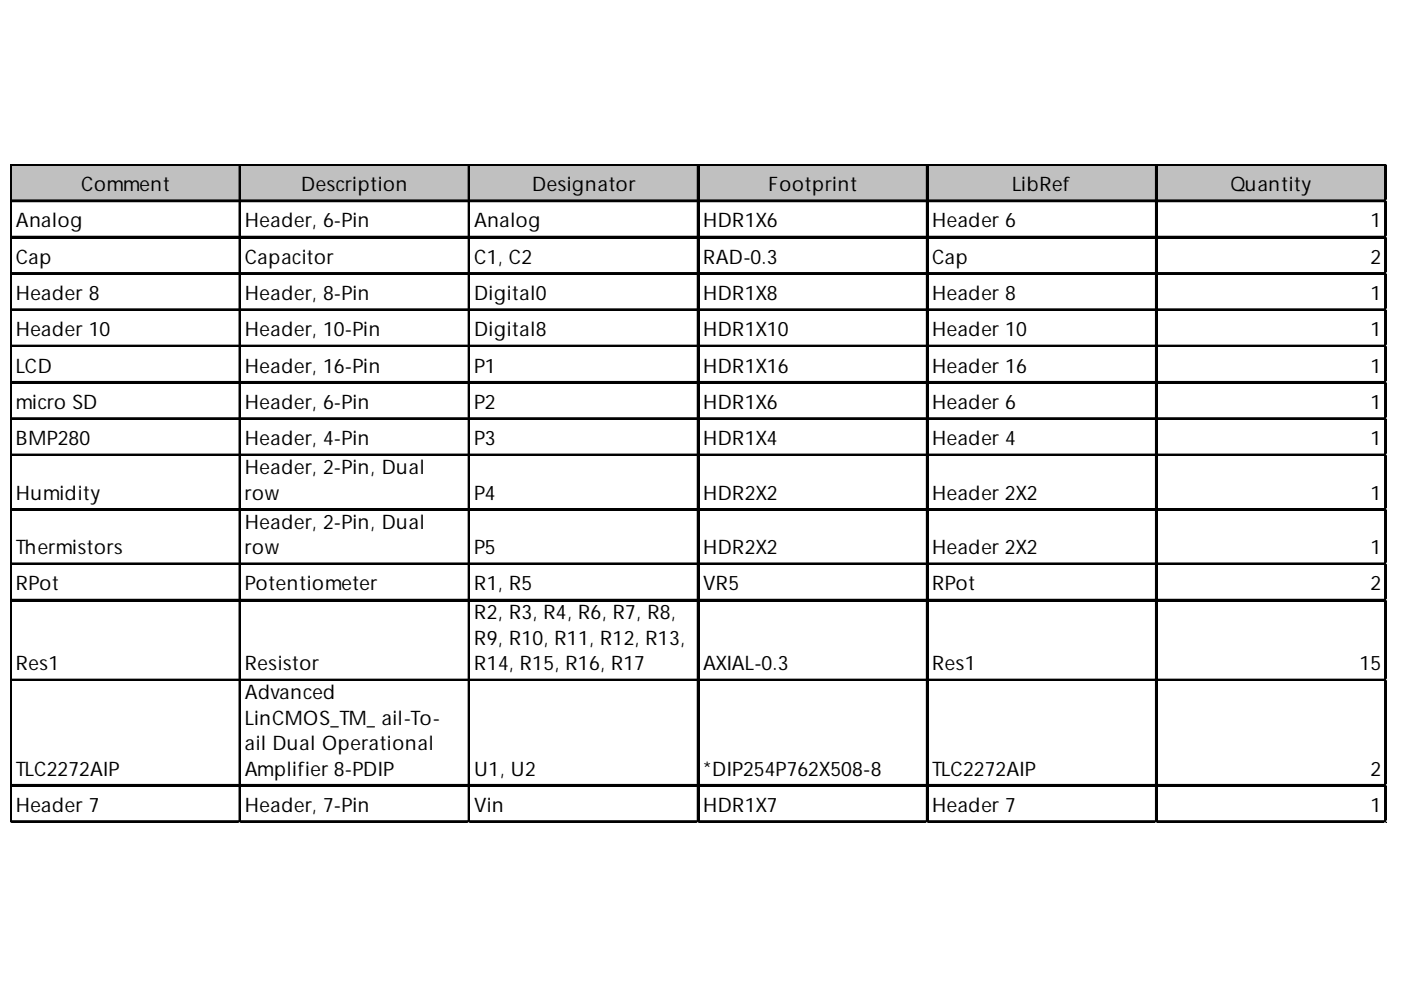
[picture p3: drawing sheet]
<svg xmlns="http://www.w3.org/2000/svg" width="297mm" height="210mm" viewBox="0 0 297 210" stroke-linecap="round" stroke-linejoin="round" font-family="sans-serif">
<defs><g id="words">
<g font-size="4.2">
<text x="17.2" y="40.5">Comment</text>
<text x="63.9" y="40.5">Description</text>
<text x="112.8" y="40.5">Designator</text>
<text x="162.9" y="40.5">Footprint</text>
<text x="214.6" y="40.5">LibRef</text>
<text x="260.9" y="40.5">Quantity</text>
<text x="3.4" y="48.2">Analog</text>
<text x="51.9" y="48.2">Header, 6-Pin</text>
<text x="100.5" y="48.2">Analog</text>
<text x="149.1" y="48.2">HDR1X6</text>
<text x="197.6" y="48.2">Header 6</text>
<text x="290.5" y="48.2">1</text>
<text x="3.4" y="55.9">Cap</text>
<text x="51.9" y="55.9">Capacitor</text>
<text x="100.5" y="55.9">C1, C2</text>
<text x="149.1" y="55.9">RAD-0.3</text>
<text x="197.6" y="55.9">Cap</text>
<text x="290.5" y="55.9">2</text>
<text x="3.4" y="63.6">Header 8</text>
<text x="51.9" y="63.6">Header, 8-Pin</text>
<text x="100.5" y="63.6">Digital0</text>
<text x="149.1" y="63.6">HDR1X8</text>
<text x="197.6" y="63.6">Header 8</text>
<text x="290.5" y="63.6">1</text>
<text x="3.4" y="71.3">Header 10</text>
<text x="51.9" y="71.3">Header, 10-Pin</text>
<text x="100.5" y="71.3">Digital8</text>
<text x="149.1" y="71.3">HDR1X10</text>
<text x="197.6" y="71.3">Header 10</text>
<text x="290.5" y="71.3">1</text>
<text x="3.4" y="79">LCD</text>
<text x="51.9" y="79">Header, 16-Pin</text>
<text x="100.5" y="79">P1</text>
<text x="149.1" y="79">HDR1X16</text>
<text x="197.6" y="79">Header 16</text>
<text x="290.5" y="79">1</text>
<text x="3.4" y="86.7">micro SD</text>
<text x="51.9" y="86.7">Header, 6-Pin</text>
<text x="100.5" y="86.7">P2</text>
<text x="149.1" y="86.7">HDR1X6</text>
<text x="197.6" y="86.7">Header 6</text>
<text x="290.5" y="86.7">1</text>
<text x="3.4" y="94.4">BMP280</text>
<text x="51.9" y="94.4">Header, 4-Pin</text>
<text x="100.5" y="94.4">P3</text>
<text x="149.1" y="94.4">HDR1X4</text>
<text x="197.6" y="94.4">Header 4</text>
<text x="290.5" y="94.4">1</text>
<text x="51.9" y="100.5">Header, 2-Pin, Dual</text>
<text x="3.4" y="105.9">Humidity</text>
<text x="51.9" y="105.9">row</text>
<text x="100.5" y="105.9">P4</text>
<text x="149.1" y="105.9">HDR2X2</text>
<text x="197.6" y="105.9">Header 2X2</text>
<text x="290.5" y="105.9">1</text>
<text x="51.9" y="112.1">Header, 2-Pin, Dual</text>
<text x="3.4" y="117.5">Thermistors</text>
<text x="51.9" y="117.5">row</text>
<text x="100.5" y="117.5">P5</text>
<text x="149.1" y="117.5">HDR2X2</text>
<text x="197.6" y="117.5">Header 2X2</text>
<text x="290.5" y="117.5">1</text>
<text x="3.4" y="125.2">RPot</text>
<text x="51.9" y="125.2">Potentiometer</text>
<text x="100.5" y="125.2">R1, R5</text>
<text x="149.1" y="125.2">VR5</text>
<text x="197.6" y="125.2">RPot</text>
<text x="290.5" y="125.2">2</text>
<text x="100.5" y="131.3">R2, R3, R4, R6, R7, R8,</text>
<text x="100.5" y="136.7">R9, R10, R11, R12, R13,</text>
<text x="3.4" y="142.1">Res1</text>
<text x="51.9" y="142.1">Resistor</text>
<text x="100.5" y="142.1">R14, R15, R16, R17</text>
<text x="149.1" y="142.1">AXIAL-0.3</text>
<text x="197.6" y="142.1">Res1</text>
<text x="288.2" y="142.1">15</text>
<text x="51.9" y="148.3">Advanced</text>
<text x="51.9" y="153.7">LinCMOS_TM_ail-To-</text>
<text x="51.9" y="159">ail Dual Operational</text>
<text x="3.4" y="164.4">TLC2272AIP</text>
<text x="51.9" y="164.4">Amplifier 8-PDIP</text>
<text x="100.5" y="164.4">U1, U2</text>
<text x="149.1" y="164.4">*DIP254P762X508-8</text>
<text x="197.6" y="164.4">TLC2272AIP</text>
<text x="290.5" y="164.4">2</text>
<text x="3.4" y="172.1">Header 7</text>
<text x="51.9" y="172.1">Header, 7-Pin</text>
<text x="100.5" y="172.1">Vin</text>
<text x="149.1" y="172.1">HDR1X7</text>
<text x="197.6" y="172.1">Header 7</text>
<text x="290.5" y="172.1">1</text>
</g>
</g></defs>
<path d="M2.5 35.1h291.5v7.8h-291.5z" fill="#c0c0c0"/>
<g fill="none" stroke="#000" stroke-width=".38">
<path d="M2.2 34.8v139.7M2.6 34.8h291.4M2.6 35h291.4M50.8 35.2v139.3M99.3 35.2v139.3M147.9 35.2v139.3M196.5 35.2v139.3M245.1 35.2v139.3M293.6 35.2v139.3M2.6 42.5h291.4M2.6 42.7h291.4M2.6 50.2h291.4"/>
<path d="M2.6 50.4h291.4M2.6 57.9h291.4M2.6 58.1h291.4M2.6 65.6h291.4M2.6 65.8h291.4M2.6 73.3h291.4M2.6 73.5h291.4M2.6 81h291.4M2.6 81.2h291.4M2.6 88.7h291.4M2.6 88.9h291.4M2.6 96.4h291.4"/>
<path d="M2.6 96.5h291.4M2.6 107.9h291.4M2.6 108.1h291.4M2.6 119.4h291.4M2.6 119.6h291.4M2.6 127.1h291.4M2.6 127.3h291.4M2.6 144.1h291.4M2.6 144.3h291.4M2.6 166.4h291.4M2.6 166.6h291.4M2.6 174.1h291.4"/>
<path d="M2.6 174.3h291.4"/>
</g>
<path d="M2.4 34.8v139.7M51 35.2v139.3M99.5 35.2v139.3M148.1 35.2v139.3M196.7 35.2v139.3M245.3 35.2v139.3M293.8 35.2v139.3" fill="none" stroke="#000" stroke-width=".39"/>
<path d="M2.2 174.5h.1" fill="none" stroke="#d4d4d4" stroke-width=".38"/>
<path d="M2.2 174.5h.4z" fill="#d4d4d4"/>
<path d="M50.8 174.5h.1" fill="none" stroke="#d4d4d4" stroke-width=".38"/>
<path d="M50.8 174.5h.4z" fill="#d4d4d4"/>
<path d="M99.3 174.5h.1" fill="none" stroke="#d4d4d4" stroke-width=".38"/>
<path d="M99.3 174.5h.4z" fill="#d4d4d4"/>
<path d="M147.9 174.5h.1" fill="none" stroke="#d4d4d4" stroke-width=".38"/>
<path d="M147.9 174.5h.4z" fill="#d4d4d4"/>
<path d="M196.5 174.5h.1" fill="none" stroke="#d4d4d4" stroke-width=".38"/>
<path d="M196.5 174.5h.4z" fill="#d4d4d4"/>
<path d="M245.1 174.5h.1" fill="none" stroke="#d4d4d4" stroke-width=".38"/>
<path d="M245.1 174.5h.3z" fill="#d4d4d4"/>
<path d="M293.6 174.5h.1" fill="none" stroke="#d4d4d4" stroke-width=".38"/>
<path d="M293.6 174.5h.4z" fill="#d4d4d4"/>
<path d="M294 34.8h.1" fill="none" stroke="#d4d4d4" stroke-width=".38"/>
<path d="M294 34.8v.4z" fill="#d4d4d4"/>
<path d="M294 42.5h.1" fill="none" stroke="#d4d4d4" stroke-width=".38"/>
<path d="M294 42.5v.4z" fill="#d4d4d4"/>
<path d="M294 50.2h.1" fill="none" stroke="#d4d4d4" stroke-width=".38"/>
<path d="M294 50.2v.4z" fill="#d4d4d4"/>
<path d="M294 57.9h.1" fill="none" stroke="#d4d4d4" stroke-width=".38"/>
<path d="M294 57.9v.4z" fill="#d4d4d4"/>
<path d="M294 65.6h.1" fill="none" stroke="#d4d4d4" stroke-width=".38"/>
<path d="M294 65.6v.4z" fill="#d4d4d4"/>
<path d="M294 73.3h.1" fill="none" stroke="#d4d4d4" stroke-width=".38"/>
<path d="M294 73.3v.3z" fill="#d4d4d4"/>
<path d="M294 81h.1" fill="none" stroke="#d4d4d4" stroke-width=".38"/>
<path d="M294 81v.3z" fill="#d4d4d4"/>
<path d="M294 88.7h.1" fill="none" stroke="#d4d4d4" stroke-width=".38"/>
<path d="M294 88.7v.3z" fill="#d4d4d4"/>
<path d="M294 96.4h.1" fill="none" stroke="#d4d4d4" stroke-width=".38"/>
<path d="M294 96.4v.3z" fill="#d4d4d4"/>
<path d="M294 107.9h.1" fill="none" stroke="#d4d4d4" stroke-width=".38"/>
<path d="M294 107.9v.4z" fill="#d4d4d4"/>
<path d="M294 119.4h.1" fill="none" stroke="#d4d4d4" stroke-width=".38"/>
<path d="M294 119.4v.4z" fill="#d4d4d4"/>
<path d="M294 127.1h.1" fill="none" stroke="#d4d4d4" stroke-width=".38"/>
<path d="M294 127.1v.4z" fill="#d4d4d4"/>
<path d="M294 144.1h.1" fill="none" stroke="#d4d4d4" stroke-width=".38"/>
<path d="M294 144.1v.4z" fill="#d4d4d4"/>
<path d="M294 166.4h.1" fill="none" stroke="#d4d4d4" stroke-width=".38"/>
<path d="M294 166.4v.4z" fill="#d4d4d4"/>
<path d="M294 174.1h.1" fill="none" stroke="#d4d4d4" stroke-width=".38"/>
<path d="M294 174.1v.4z" fill="#d4d4d4"/>
<use href="#words"/>
</svg>
